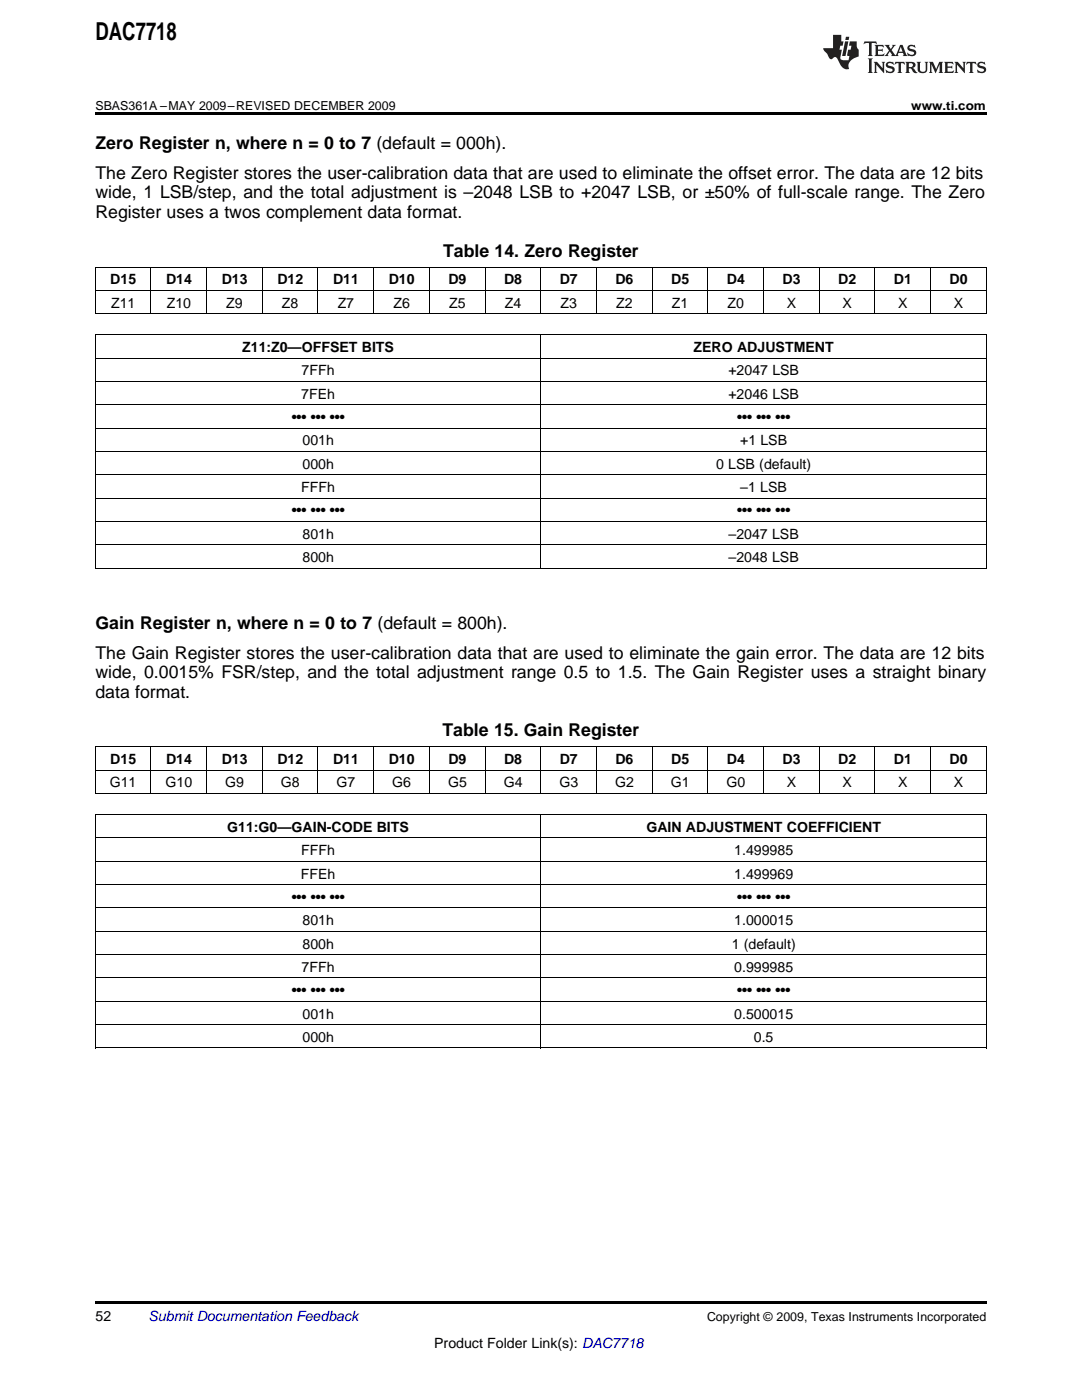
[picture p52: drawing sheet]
<svg xmlns="http://www.w3.org/2000/svg" width="216mm" height="279mm" viewBox="0 0 216 279" stroke-linecap="round" stroke-linejoin="round" font-family="sans-serif">
<defs><g id="words">
<text font-size="4.9" x="19" y="7.9">DAC7718</text>
<g font-size="3.5">
<text x="19" y="29.7">Zero Register n, where n = 0 to 7 (default = 000h).</text>
<text x="19" y="35.7">The Zero Register stores the user-calibration data that are used to eliminate the offset error. The data are 12 bits</text>
<text x="19" y="39.6">wide, 1 LSB/step, and the total adjustment is –2048 LSB to +2047 LSB, or ±50% of full-scale range. The Zero</text>
<text x="19" y="43.5">Register uses a twos complement data format.</text>
<text x="88.4" y="51.2">Table 14. Zero Register</text>
<text x="19" y="125.4">Gain Register n, where n = 0 to 7 (default = 800h).</text>
<text x="19" y="131.4">The Gain Register stores the user-calibration data that are used to eliminate the gain error. The data are 12 bits</text>
<text x="19" y="135.3">wide, 0.0015% FSR/step, and the total adjustment range 0.5 to 1.5. The Gain Register uses a straight binary</text>
<text x="19" y="139.2">data format.</text>
<text x="88.3" y="147">Table 15. Gain Register</text>
</g>
<g font-size="2.8">
<text x="22" y="56.7">D15</text>
<text x="33.1" y="56.7">D14</text>
<text x="44.2" y="56.7">D13</text>
<text x="55.4" y="56.7">D12</text>
<text x="66.5" y="56.7">D11</text>
<text x="77.6" y="56.7">D10</text>
<text x="89.5" y="56.7">D9</text>
<text x="100.6" y="56.7">D8</text>
<text x="111.7" y="56.7">D7</text>
<text x="122.8" y="56.7">D6</text>
<text x="133.9" y="56.7">D5</text>
<text x="145" y="56.7">D4</text>
<text x="156.1" y="56.7">D3</text>
<text x="167.3" y="56.7">D2</text>
<text x="178.4" y="56.7">D1</text>
<text x="189.5" y="56.7">D0</text>
<text x="22.2" y="61.4">Z11</text>
<text x="33.3" y="61.4">Z10</text>
<text x="45.2" y="61.4">Z9</text>
<text x="56.3" y="61.4">Z8</text>
<text x="67.4" y="61.4">Z7</text>
<text x="78.5" y="61.4">Z6</text>
<text x="89.6" y="61.4">Z5</text>
<text x="100.7" y="61.4">Z4</text>
<text x="111.8" y="61.4">Z3</text>
<text x="122.9" y="61.4">Z2</text>
<text x="134.1" y="61.4">Z1</text>
<text x="145.2" y="61.4">Z0</text>
<text x="157" y="61.4">X</text>
<text x="168.1" y="61.4">X</text>
<text x="179.2" y="61.4">X</text>
<text x="190.3" y="61.4">X</text>
<text x="48.3" y="70.3">Z11:Z0—OFFSET BITS</text>
<text x="138.4" y="70.3">ZERO ADJUSTMENT</text>
<text x="60.2" y="74.9">7FFh</text>
<text x="145.3" y="74.9">+2047 LSB</text>
<text x="60.1" y="79.6">7FEh</text>
<text x="145.3" y="79.6">+2046 LSB</text>
<text x="58.2" y="84.2">••• ••• •••</text>
<text x="60.4" y="88.9">001h</text>
<text x="147.1" y="84.2">••• ••• •••</text>
<text x="147.7" y="88.9">+1 LSB</text>
<text x="60.4" y="93.6">000h</text>
<text x="142.9" y="93.6">0 LSB (default)</text>
<text x="60.1" y="98.2">FFFh</text>
<text x="147.7" y="98.2">–1 LSB</text>
<text x="58.2" y="102.9">••• ••• •••</text>
<text x="60.4" y="107.5">801h</text>
<text x="145.4" y="107.5">–2047 LSB</text>
<text x="147.1" y="102.9">••• ••• •••</text>
<text x="60.4" y="112.2">800h</text>
<text x="145.4" y="112.2">–2048 LSB</text>
<text x="22" y="152.5">D15</text>
<text x="33.1" y="152.5">D14</text>
<text x="44.2" y="152.5">D13</text>
<text x="55.4" y="152.5">D12</text>
<text x="66.5" y="152.5">D11</text>
<text x="77.6" y="152.5">D10</text>
<text x="89.5" y="152.5">D9</text>
<text x="100.6" y="152.5">D8</text>
<text x="111.7" y="152.5">D7</text>
<text x="122.8" y="152.5">D6</text>
<text x="133.9" y="152.5">D5</text>
<text x="145" y="152.5">D4</text>
<text x="156.1" y="152.5">D3</text>
<text x="167.3" y="152.5">D2</text>
<text x="178.4" y="152.5">D1</text>
<text x="189.5" y="152.5">D0</text>
<text x="21.9" y="157.1">G11</text>
<text x="33" y="157.1">G10</text>
<text x="44.9" y="157.1">G9</text>
<text x="56.1" y="157.1">G8</text>
<text x="67.2" y="157.1">G7</text>
<text x="78.3" y="157.1">G6</text>
<text x="89.4" y="157.1">G5</text>
<text x="100.5" y="157.1">G4</text>
<text x="111.6" y="157.1">G3</text>
<text x="122.7" y="157.1">G2</text>
<text x="133.8" y="157.1">G1</text>
<text x="145" y="157.1">G0</text>
<text x="157" y="157.1">X</text>
<text x="168.1" y="157.1">X</text>
<text x="179.2" y="157.1">X</text>
<text x="190.3" y="157.1">X</text>
<text x="45.3" y="166">G11:G0—GAIN-CODE BITS</text>
<text x="129" y="166">GAIN ADJUSTMENT COEFFICIENT</text>
<text x="60.1" y="170.7">FFFh</text>
<text x="146.5" y="170.7">1.499985</text>
<text x="58.2" y="180">••• ••• •••</text>
<text x="60" y="175.3">FFEh</text>
<text x="146.5" y="175.3">1.499969</text>
<text x="147.1" y="180">••• ••• •••</text>
<text x="60.4" y="184.6">801h</text>
<text x="146.5" y="184.6">1.000015</text>
<text x="60.4" y="189.3">800h</text>
<text x="146" y="189.3">1 (default)</text>
<text x="60.2" y="194">7FFh</text>
<text x="146.5" y="194">0.999985</text>
<text x="58.2" y="198.6">••• ••• •••</text>
<text x="60.4" y="203.3">001h</text>
<text x="146.5" y="203.3">0.500015</text>
<text x="147.1" y="198.6">••• ••• •••</text>
<text x="60.4" y="207.9">000h</text>
<text x="150.4" y="207.9">0.5</text>
<text x="19" y="263.6">52</text>
<text x="86.6" y="269">Product Folder Link(s): DAC7718</text>
</g>
<text font-size="2.8" fill="#0000c8" x="29.6" y="263.6">Submit Documentation Feedback</text>
<g font-size="2.5">
<text x="19" y="21.9">SBAS361A –MAY 2009–REVISED DECEMBER 2009</text>
<text x="181.8" y="21.9">www.ti.com</text>
<text x="141.1" y="263.6">Copyright © 2009, Texas Instruments Incorporated</text>
</g>
</g></defs>
<g fill="#231f20">
<path d="M172.5 8.3l-.1 .5 .4-.2h.6v.1v2.1l-.2 .4h.9l-.2-.4v-2.1l.1-.1h.5l.5 .2-.2-.5zM174.5 9l.2 .3v1.5l-.2 .4h1.8l.2-.6a1.04 1.04 0 0 1-1.3 .2v-.7h.6l.3 .2v-.6l-.3 .2h-.6v-.6l.8-.1 .4 .3-.2-.5zM176.5 9l.9 1.1-.9 1.1h.8l-.2-.2 .4-.7 .5 .7-.2 .2h1.5l-.2-.2 .2-.4h.9l.1 .4-.2 .2h1l-.3-.3-.7-1.9h-.5l-.9 2-.8-1 .9-1h-.8l.1 .3-.4 .5-.3-.6 .1-.2zM179.7 9.3l.4 1h-.7zM181.3 9.1a.63 .63 0 0 0-.2 .7 .63 .63 0 0 0 .6 .4l.6 .2 .1 .2a.75 .75 0 0 1-.7 .4 .75 .75 0 0 1-.6-.5l.1 .7 .1-.1a1.11 1.11 0 0 0 1.5-.6 1.13 1.13 0 0 0-1.2-.8l-.1-.4a1.04 1.04 0 0 1 1.2 .2l-.2-.5-.2 .1-.4-.2zM173.2 11.7l.2 .3v2.2l-.2 .4h1l-.3-.4v-2.2l.3-.3zM174.3 12.3l.3 .4v1.5l-.3 .4h.8l-.2-.4v-1.3l1.5 1.7v-1.9l.2-.4h-.7l.2 .4v.9l-1.1-1.3zM177 12.5a.62 .62 0 0 0-.2 .7 .62 .62 0 0 0 .6 .4l.6 .1 .1 .3a.76 .76 0 0 1-.7 .3 .76 .76 0 0 1-.7-.4l.2 .7 .1-.1a1.11 1.11 0 0 0 1.5-.6 1.13 1.13 0 0 0-1.2-.8l-.1-.4a1.04 1.04 0 0 1 1.2 .2l-.2-.6-.2 .1-.5-.1zM178.7 12.3l-.2 .7a.61 .61 0 0 1 .8-.4v1.6l-.2 .4h.9l-.2-.4v-1.6a.63 .63 0 0 1 .7 .4l-.1-.7zM180.6 12.3l.3 .4v1.5l-.3 .4h1l-.2-.2-.1-.8 .6 .2a.76 .76 0 0 0 1.2 .7l-1-1a.58 .58 0 0 0 .6-.5 .58 .58 0 0 0-.5-.6zM181.4 12.7l.1-.1a.45 .45 0 0 1 .5 .1 .45 .45 0 0 1 .1 .5l-.8 .2zM182.9 12.3l.2 .2a2.17 2.17 0 0 0 .3 1.9 .99 .99 0 0 0 1.6-.6v-1.1l.2-.4h-.7l.2 .2a1.92 1.92 0 0 1-.2 1.8 .6 .6 0 0 1-.9-.5v-1.1l.2-.4zM185.4 12.3l.2 .4v1.5l-.2 .4h.7l-.2-.4v-1.4l.8 1.8 .8-1.8v1.4l-.2 .4h.9l-.2-.4v-1.5l.2-.4h-.8l-.6 1.5-.6-1.5zM188.4 12.3l.2 .4v1.5l-.2 .4h1.8l.1-.6a1.04 1.04 0 0 1-1.2 .2v-.7h.5l.4 .2v-.6l-.4 .2h-.5v-.7h.8l.3 .3-.1-.6zM190.5 12.3l.2 .4v1.5l-.2 .4h.7l-.2-.4v-1.3l1.5 1.7v-1.9l.2-.4h-.7l.2 .4v.9l-1.1-1.3zM192.9 12.3l-.1 .7a.61 .61 0 0 1 .7-.4l.1 1.6-.3 .4h1l-.3-.4 .1-1.6a.63 .63 0 0 1 .7 .4l-.1-.7zM195.2 12.5a.62 .62 0 0 0-.2 .7 .62 .62 0 0 0 .6 .4l.6 .1 .1 .3a.76 .76 0 0 1-.7 .3 .76 .76 0 0 1-.6-.4l.1 .7 .1-.1a1.11 1.11 0 0 0 1.6-.6 1.13 1.13 0 0 0-1.3-.8l-.1-.4a1.04 1.04 0 0 1 1.2 .2l-.1-.6-.2 .1-.5-.1z"/>
<path d="M166.2 7v2.6h-1.9v.4l.8 .9a.91 .91 0 0 0 1 .9 .56 .56 0 0 1 .5-.4 .56 .56 0 0 1 .5 .3l.4 .8a1.53 1.53 0 0 0 1.9 1.2 1.54 1.54 0 0 1 1-2.1l.9-.3v-1.4a1.52 1.52 0 0 1-.4-1.6h-1.3l-.2 .8h.5l-.2 .8h-.5l-.1 1v.2l.4 .1-.2 .8a1.93 1.93 0 0 1-1.6-.2l.3-1.9h-.5l.2-.8h.4l.2-.8h-.4v-1.3zM168.6 8.3l-.6 2.9h.7l.6-2.9zM168.8 7.3l-.1 .7h.6l.2-.7z"/>
</g>
<path d="M19 22.5h177.8v.5h-177.8zM19 259.7h177.8v.5h-177.8z" fill="#000"/>
<g fill="none" stroke="#000" stroke-width=".2">
<path d="M19 57.9h177.8M19 53.3h177.8M19.1 53.3v9.4M30.1 53.3v9.4M41.2 53.3v9.4M52.3 53.3v9.4M63.4 53.3v9.4M74.6 53.3v9.4M85.7 53.3v9.4M96.8 53.3v9.4M107.9 53.3v9.4M119 53.3v9.4"/>
<path d="M130.1 53.3v9.4M141.2 53.3v9.4M152.3 53.3v9.4M163.5 53.3v9.4M174.6 53.3v9.4M185.7 53.3v9.4M196.8 53.3v9.4M19 76.1h177.8M19 71.5h177.8M19 66.8h177.8M19 62.6h177.8M19.1 66.9v46.6"/>
<path d="M107.9 66.9v46.6M196.8 66.9v46.6M19 99.4h177.8M19 94.8h177.8M19 90.1h177.8M19 85.5h177.8M19 80.8h177.8M19 113.4h177.8M19 108.7h177.8M19 104.1h177.8M19 158.3h177.8M19 153.7h177.8"/>
<path d="M19 149h177.8M19.1 149.1v9.3M30.1 149.1v9.3M41.2 149.1v9.3M52.3 149.1v9.3M63.4 149.1v9.3M74.6 149.1v9.3M85.7 149.1v9.3M96.8 149.1v9.3M107.9 149.1v9.3M119 149.1v9.3M130.1 149.1v9.3"/>
<path d="M141.2 149.1v9.3M152.3 149.1v9.3M163.5 149.1v9.3M174.6 149.1v9.3M185.7 149.1v9.3M196.8 149.1v9.3M19 176.5h177.8M19 171.9h177.8M19 167.2h177.8M19 162.6h177.8M19.1 162.6v46.6M107.9 162.6v46.6"/>
<path d="M196.8 162.6v46.6M19 199.8h177.8M19 195.2h177.8M19 190.5h177.8M19 185.9h177.8M19 181.2h177.8M19 209.1h177.8M19 204.5h177.8"/>
</g>
<use href="#words"/>
</svg>
